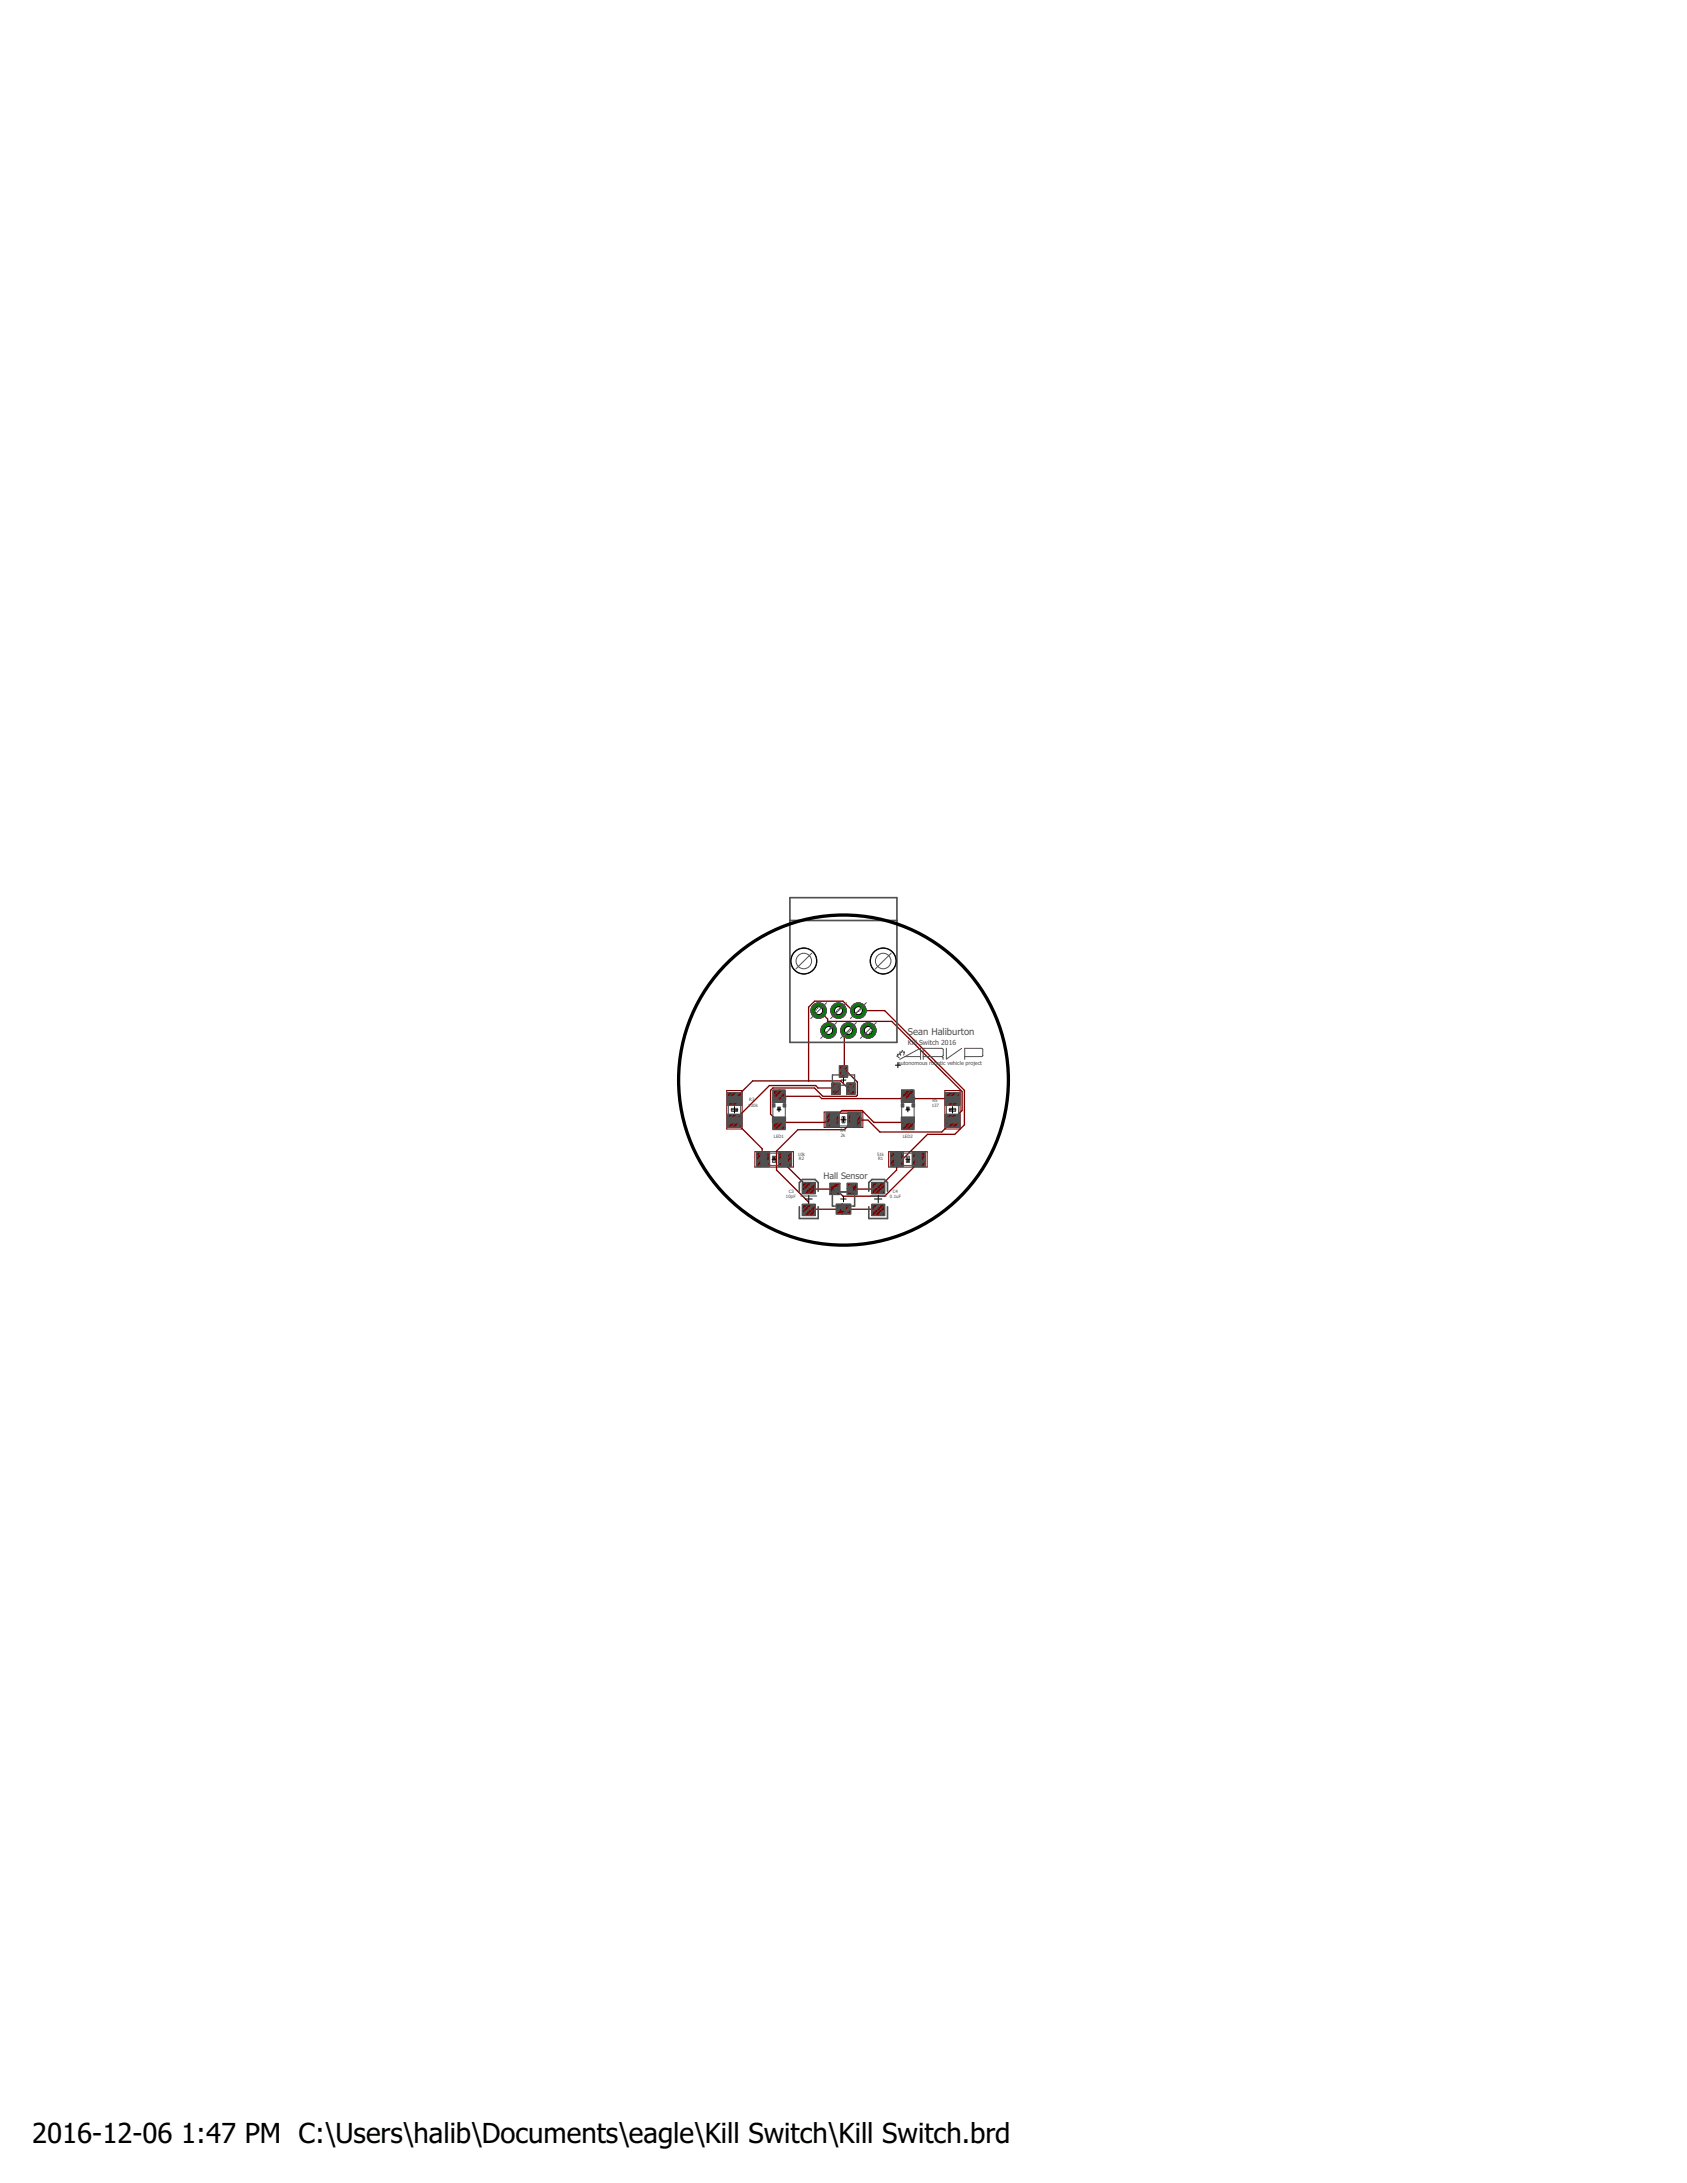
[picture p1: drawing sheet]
<svg xmlns="http://www.w3.org/2000/svg" width="216mm" height="279mm" viewBox="0 0 216 279" stroke-linecap="round" stroke-linejoin="round" font-family="sans-serif">
<defs><g id="words">
<g font-size="3.5">
<text x="4.1" y="274.3">2016-12-06</text>
<text x="23.2" y="274.3">1:47 PM C:\Users\halib\Documents\eagle\Kill Switch\Kill Switch.brd</text>
</g>
<text font-size="1.2" fill="#505050" x="116.2" y="132.5">Sean Haliburton</text>
<text font-size="1.1" fill="#505050" x="105.4" y="150.9">Hall Sensor</text>
<text font-size=".9" fill="#505050" x="116.2" y="133.8">Kill Switch 2016</text>
<text font-size=".7" fill="#505050" x="114.9" y="136.3">autonomous robotic vehicle project</text>
<g font-size=".6" fill="#505050">
<text x="95.8" y="141.7">100k</text>
<text x="95.9" y="140.9">R3</text>
<text x="119.2" y="141.7">137</text>
<text x="119.3" y="141">R5</text>
<text x="99" y="145.6">LED1</text>
<text x="102.1" y="148">10k</text>
<text x="102.2" y="148.5">R2</text>
<text x="107.6" y="144.9">R4</text>
<text x="107.6" y="145.5">2k</text>
<text x="112.2" y="147.9">51k</text>
<text x="112.4" y="148.5">R1</text>
<text x="115.5" y="145.6">LED2</text>
<text x="100.6" y="153.3">10pF</text>
<text x="100.9" y="152.7">C3</text>
<text x="113.9" y="153.3">0.1uF</text>
<text x="114.3" y="152.7">C4</text>
</g>
</g></defs>
<g fill="#505050" stroke="#505050" stroke-width=".13">
<circle cx="111.1" cy="131.9" r=".99"/>
<circle cx="109.9" cy="129.3" r=".99"/>
<circle cx="108.6" cy="131.9" r=".99"/>
<circle cx="107.3" cy="129.3" r=".99"/>
<circle cx="106" cy="131.9" r=".99"/>
<circle cx="104.8" cy="129.3" r=".99"/>
<circle cx="113" cy="123" r="1.67"/>
<circle cx="102.9" cy="123" r="1.67"/>
</g>
<circle cx="111.1" cy="131.9" r=".93" fill="#008000" stroke="#008000" stroke-width=".13"/>
<circle cx="111.1" cy="131.9" r=".51" fill="#fff" stroke="#000" stroke-width=".13"/>
<circle cx="109.9" cy="129.3" r=".93" fill="#008000" stroke="#008000" stroke-width=".13"/>
<circle cx="109.9" cy="129.3" r=".51" fill="#fff" stroke="#000" stroke-width=".13"/>
<circle cx="108.6" cy="131.9" r=".93" fill="#008000" stroke="#008000" stroke-width=".13"/>
<circle cx="108.6" cy="131.9" r=".51" fill="#fff" stroke="#000" stroke-width=".13"/>
<circle cx="107.3" cy="129.3" r=".93" fill="#008000" stroke="#008000" stroke-width=".13"/>
<circle cx="107.3" cy="129.3" r=".51" fill="#fff" stroke="#000" stroke-width=".13"/>
<circle cx="106" cy="131.9" r=".93" fill="#008000" stroke="#008000" stroke-width=".13"/>
<circle cx="106" cy="131.9" r=".51" fill="#fff" stroke="#000" stroke-width=".13"/>
<circle cx="104.8" cy="129.3" r=".93" fill="#008000" stroke="#008000" stroke-width=".13"/>
<circle cx="104.8" cy="129.3" r=".51" fill="#fff" stroke="#000" stroke-width=".13"/>
<g fill="#800000" stroke="#800000" stroke-width=".13">
<path d="M99 139.6h1.4v1.4h-1.4z"/>
<path d="M99 143h1.4v1.5h-1.4z"/>
<path d="M115.4 139.6h1.5v1.4h-1.5z"/>
<path d="M115.4 143h1.5v1.5h-1.5z"/>
<path d="M116.8 147.5h1.6v1.8h-1.6z"/>
<path d="M114 147.5h1.6v1.8h-1.6z"/>
<path d="M99.7 147.5h1.6v1.8h-1.6z"/>
<path d="M96.9 147.5h1.6v1.8h-1.6z"/>
<path d="M93.1 142.6h1.8v1.7h-1.8z"/>
<path d="M93.1 139.8h1.8v1.7h-1.8z"/>
<path d="M108.5 142.4h1.7v1.8h-1.7z"/>
<path d="M105.7 142.4h1.7v1.8h-1.7z"/>
<path d="M121 139.8h1.8v1.7h-1.8z"/>
<path d="M121 142.6h1.8v1.7h-1.8z"/>
<path d="M107.1 154.2h1.7v1.1h-1.7z"/>
<path d="M106.3 151.5h1.1v1.4h-1.1z"/>
<path d="M108.5 151.5h1.1v1.4h-1.1z"/>
<path d="M107.4 136.4h1.1v1.4h-1.1z"/>
<path d="M108.4 138.6h1v1.4h-1z"/>
<path d="M106.5 138.6h1v1.4h-1z"/>
<path d="M102.7 154.2h1.6v1.4h-1.6z"/>
<path d="M102.7 151.4h1.6v1.4h-1.6z"/>
<path d="M111.6 154.2h1.6v1.4h-1.6z"/>
<path d="M111.6 151.4h1.6v1.4h-1.6z"/>
</g>
<path d="M103.5 138.3v-9.4l.7-.8h3.7l1.2 1.2h4.1l10.2 10.3v4.4l-1.2 1.2h-3.5l-3.2 3.2h-.8v1.4l-2.4 2.4h-3.2M104.8 129.3l1.1 1.1v1.4l.1 .1M105.9 130.7h8.2l9 9v2.4l-2.6 2.8h-7.9l-1.5-1.5-1.8-.1-1.2 1.3h-6l-2.7 2.7v2.5l4.1 4.1v1l.1-.1 4.3-.1 4.4 .1 .1 .1M107 139.3h-2.3l-.3-.4h-5.9l-4.5 4.5 3.5 3.6v1.4h.2M108.6 131.9l-.5 .5v4.7h-.2l.2 .2h.4l1.2 1.2v1.7l-.1 .1h-4.3l-1.1-1h-5.3l-.3 .3v3l1.1 1.1v.1l.1-.1h6.4l1.5-1.6h2.6l1.5 1.6h4.3l.1 .1M108.9 139.3h-.1h-.3l-.9-1h-11.3l-2.3 2.4M99.7 140.3h5.2l.3 .3h10.6l.4-.3 .4 .3 5.3 .1M100.5 148.4h.1v.7l3 3.1h3.4l.9 .9h5.3l4.3-4.3v-.4h.1" fill="none" stroke="#800000" stroke-width=".17"/>
<circle cx="111.1" cy="131.9" r=".93" fill="#008000" stroke="#008000" stroke-width=".13"/>
<circle cx="111.1" cy="131.9" r=".51" fill="#fff" stroke="#000" stroke-width=".13"/>
<circle cx="109.9" cy="129.3" r=".93" fill="#008000" stroke="#008000" stroke-width=".13"/>
<circle cx="109.9" cy="129.3" r=".51" fill="#fff" stroke="#000" stroke-width=".13"/>
<circle cx="108.6" cy="131.9" r=".93" fill="#008000" stroke="#008000" stroke-width=".13"/>
<circle cx="108.6" cy="131.9" r=".51" fill="#fff" stroke="#000" stroke-width=".13"/>
<circle cx="107.3" cy="129.3" r=".93" fill="#008000" stroke="#008000" stroke-width=".13"/>
<circle cx="107.3" cy="129.3" r=".51" fill="#fff" stroke="#000" stroke-width=".13"/>
<circle cx="106" cy="131.9" r=".93" fill="#008000" stroke="#008000" stroke-width=".13"/>
<circle cx="106" cy="131.9" r=".51" fill="#fff" stroke="#000" stroke-width=".13"/>
<circle cx="104.8" cy="129.3" r=".93" fill="#008000" stroke="#008000" stroke-width=".13"/>
<circle cx="104.8" cy="129.3" r=".51" fill="#fff" stroke="#000" stroke-width=".13"/>
<path d="M93 139.6h2v4.9h-2zM120.9 139.6h2v4.9h-2zM96.6 147.4h4.9v2h-4.9zM105.5 142.3h4.9v2h-4.9zM113.7 147.4h5v2h-5z" fill="none" stroke="#800000" stroke-width=".13"/>
<g fill="#505050" stroke="#505050" stroke-width=".13">
<path d="M99 140.5h.3v.2h-.3v-.1h.2h-.2z" fill-rule="evenodd"/>
<path d="M115.5 140.5h.2v.2h-.2v-.1h.2h-.2z" fill-rule="evenodd"/>
<circle cx="111.1" cy="131.9" r=".99"/>
<circle cx="109.9" cy="129.3" r=".99"/>
<circle cx="108.6" cy="131.9" r=".99"/>
<circle cx="107.3" cy="129.3" r=".99"/>
<circle cx="106" cy="131.9" r=".99"/>
<circle cx="104.8" cy="129.3" r=".99"/>
<circle cx="113" cy="123" r="1.67"/>
<circle cx="102.9" cy="123" r="1.67"/>
</g>
<g fill="#505050" stroke="#505050" stroke-width=".13">
<path d="M98.9 139.5h1.6v1.6h-1.6z"/>
<path d="M98.9 143h1.6v1.6h-1.6z"/>
<path d="M115.4 139.5h1.6v1.6h-1.6z"/>
<path d="M115.4 143h1.6v1.6h-1.6z"/>
<path d="M116.7 147.4h1.7v1.9h-1.7z"/>
<path d="M113.9 147.4h1.7v1.9h-1.7z"/>
<path d="M99.6 147.4h1.7v1.9h-1.7z"/>
<path d="M96.8 147.4h1.7v1.9h-1.7z"/>
<path d="M93 142.6h2v1.7h-2z"/>
<path d="M93 139.8h2v1.7h-2z"/>
<path d="M108.5 142.4h1.7v1.9h-1.7z"/>
<path d="M105.7 142.4h1.7v1.9h-1.7z"/>
<path d="M120.9 139.8h2v1.7h-2z"/>
<path d="M120.9 142.6h2v1.7h-2z"/>
<path d="M107 154.1h1.9v1.3h-1.9z"/>
<path d="M106.2 151.4h1.3v1.5h-1.3z"/>
<path d="M108.4 151.4h1.3v1.5h-1.3z"/>
<path d="M107.4 136.4h1.1v1.5h-1.1z"/>
<path d="M108.4 138.6h1.1v1.5h-1.1z"/>
<path d="M106.4 138.6h1.1v1.5h-1.1z"/>
<path d="M102.7 154.1h1.7v1.5h-1.7z"/>
<path d="M102.7 151.3h1.7v1.5h-1.7z"/>
<path d="M111.5 154.1h1.7v1.5h-1.7z"/>
<path d="M111.5 151.3h1.7v1.5h-1.7z"/>
<path d="M99 139.6h1.4v1.4h-1.4z"/>
<path d="M99 143h1.4v1.5h-1.4z"/>
<path d="M115.4 139.6h1.5v1.4h-1.5z"/>
<path d="M115.4 143h1.5v1.5h-1.5z"/>
<path d="M116.8 147.5h1.6v1.8h-1.6z"/>
<path d="M114 147.5h1.6v1.8h-1.6z"/>
<path d="M99.7 147.5h1.6v1.8h-1.6z"/>
<path d="M96.9 147.5h1.6v1.8h-1.6z"/>
<path d="M93.1 142.6h1.8v1.7h-1.8z"/>
<path d="M93.1 139.8h1.8v1.7h-1.8z"/>
<path d="M108.5 142.4h1.7v1.8h-1.7z"/>
<path d="M105.7 142.4h1.7v1.8h-1.7z"/>
<path d="M121 139.8h1.8v1.7h-1.8z"/>
<path d="M121 142.6h1.8v1.7h-1.8z"/>
<path d="M107.1 154.2h1.7v1.1h-1.7z"/>
<path d="M106.3 151.5h1.1v1.4h-1.1z"/>
<path d="M108.5 151.5h1.1v1.4h-1.1z"/>
<path d="M107.4 136.4h1.1v1.4h-1.1z"/>
<path d="M108.4 138.6h1v1.4h-1z"/>
<path d="M106.5 138.6h1v1.4h-1z"/>
<path d="M102.7 154.2h1.6v1.4h-1.6z"/>
<path d="M102.7 151.4h1.6v1.4h-1.6z"/>
<path d="M111.6 154.2h1.6v1.4h-1.6z"/>
<path d="M111.6 151.4h1.6v1.4h-1.6z"/>
<path d="M116 148h.4v.8h-.4z"/>
<path d="M98.9 148h.4v.8h-.4z"/>
<path d="M93.6 141.9h.8v.3h-.8z"/>
<path d="M107.8 142.9h.3v.8h-.3z"/>
<path d="M121.5 141.9h.8v.3h-.8z"/>
<path d="M98.8 141.3h.4v.4h-.4z"/>
<path d="M100.2 141.3h.4v.4h-.4z"/>
<path d="M99.5 141.7h.4v.3h-.4z"/>
<path d="M115.3 141.3h.4v.4h-.4z"/>
<path d="M116.7 141.3h.4v.4h-.4z"/>
<path d="M116 141.7h.4v.3h-.4z"/>
<path d="M98.8 140.4h.6v.1h-.6z"/>
<path d="M98.9 140.5h.2v.3h-.2z"/>
<path d="M99.3 140.6h.1v.2h-.1z"/>
<path d="M99.1 140.7h.4v.1h-.4z"/>
<path d="M100.1 140.4h.5v.3h-.5z"/>
<path d="M99.9 140.7h.6v.1h-.6z"/>
<path d="M98.8 140.8h1.7v.3h-1.7z"/>
<path d="M98.8 143h1.7v.7h-1.7z"/>
<path d="M115.3 140.4h.5v.1h-.5z"/>
<path d="M115.4 140.5h.2v.3h-.2z"/>
<path d="M115.7 140.6h.2v.2h-.2z"/>
<path d="M115.5 140.7h.5v.1h-.5z"/>
<path d="M116.5 140.4h.6v.3h-.6z"/>
<path d="M116.4 140.7h.6v.1h-.6z"/>
<path d="M115.3 140.8h1.7v.3h-1.7z"/>
<path d="M115.3 143h1.7v.7h-1.7z"/>
<path d="M117.1 147.5h.8v1.7h-.8z"/>
<path d="M114.5 147.5h.8v1.7h-.8z"/>
<path d="M100 147.5h.8v1.7h-.8z"/>
<path d="M97.4 147.5h.7v1.7h-.7z"/>
<path d="M93.2 143h1.6v.7h-1.6z"/>
<path d="M93.2 140.3h1.6v.8h-1.6z"/>
<path d="M108.9 142.5h.7v1.7h-.7z"/>
<path d="M106.2 142.5h.8v1.7h-.8z"/>
<path d="M121.1 140.3h1.6v.8h-1.6z"/>
<path d="M121.1 143h1.6v.7h-1.6z"/>
<path d="M107.7 154.4h.5v.5h-.5z"/>
<path d="M106.8 152h.5v.5h-.5z"/>
<path d="M108.6 152h.5v.5h-.5z"/>
<path d="M107.7 136.9h.5v.6h-.5z"/>
<path d="M108.6 138.9h.5v.6h-.5z"/>
<path d="M106.8 138.9h.5v.6h-.5z"/>
</g>
<path d="M101.1 114.9h13.7v18.5h-13.7zM101.1 117.8h13.7M102.3 152.5v-1.1l.4-.4h1.6l.4 .4v1.1M102.3 154.5v1.5h2.4v-1.5M111.2 154.5v1.5h2.4v-1.5M111.2 152.5v-1.1l.4-.4h1.6l.4 .4v1.1" fill="none" stroke="#505050" stroke-width=".21"/>
<path d="M106.5 137.6h2.9v1.3h-2.9zM106.5 152.5h2.9v1.9h-2.9z" fill="none" stroke="#505050" stroke-width=".17"/>
<g fill="none" stroke="#505050" stroke-width=".13">
<path d="M115.7 135l.1-.4-.2 .1-.1-.3-.1 .3-.2-.1 .1 .4-.2-.1-.1 .1-.1-.1v.2l-.1 .1 .3 .2M115.8 135.2h2M117.8 134.2l-2.7 1.4M117.8 134.2v1.4M118.2 135.2h2.3M120.5 135.2l.2 .2M120.7 135.4v.2M120.7 135.1v-.8l-.1-.1h-2.4v1.4M120.7 135.1l-.1 .1M121.1 134.2v1.4l2-1.4M125.8 135.1v-.8l-.1-.1h-2.2v1.4M125.8 135.1l-.2 .1h-2.1"/>
<path d="M93.2 141.1v1.9M94.8 141.1v1.9M98.1 149.2h1.9M98.1 147.6h1.9M98.9 141.1v1.9M99.3 140.4a.4 .4 0 0 0 .4 .4 .4 .4 0 0 0 .4-.4M100.5 141.1v1.9M102.5 153.1h2M107 144.1h1.9M107 142.5h1.9M111.4 153.1h2M115.2 149.2h2"/>
<path d="M115.2 147.6h2M115.4 141.1v1.9M115.8 140.4a.39 .39 0 0 0 .4 .4 .39 .39 0 0 0 .4-.4M117 141.1v1.9M121.1 141.1v1.9M122.7 141.1v1.9"/>
</g>
<g fill="none" stroke="#000" stroke-width=".13">
<path d="M107.7 138.2h.5M107.9 137.9v.6M112 123h2M113 122v2M114.6 136.3h.7M114.9 136v.7M93.6 142h.8M94 141.6v.9M98.8 148.4h.5M99.1 148.1v.5M99.4 142h.5M99.7 141.8v.5"/>
<path d="M103.1 153.5h.8M103.5 153v.9M107.6 153.5h.7M107.6 143.3h.7M107.9 143v.6M107.9 153.1v.7M111.9 153.5h1M112.4 153v.9M115.9 142h.5M115.9 148.4h.5M116.2 141.8v.5M116.2 148.1v.5"/>
<path d="M121.5 142h.8M121.9 141.6v.9"/>
<circle cx="113" cy="123" r="1.63"/>
</g>
<circle cx="107.9" cy="138.2" r="21.1" fill="none" stroke="#000" stroke-width=".42"/>
<circle cx="113" cy="123" r="1.63" fill="#fff" stroke="#000" stroke-width=".13"/>
<circle cx="102.9" cy="123" r="1.63" fill="none" stroke="#000" stroke-width=".13"/>
<circle cx="102.9" cy="123" r="1.63" fill="#fff" stroke="#000" stroke-width=".13"/>
<g fill="none" stroke="#505050" stroke-width=".13">
<path d="M103.9 122l-2 2M105.8 128.3l-2 2.1M107.1 130.9l-2.1 2M108.3 128.3l-2 2.1M109.6 130.9l-2 2M110.9 128.3l-2.1 2.1M112.1 130.9l-2 2M114 122l-2 2"/>
<circle cx="102.9" cy="123" r=".99"/>
<circle cx="104.8" cy="129.3" r=".99"/>
<circle cx="106" cy="131.9" r=".99"/>
<circle cx="107.3" cy="129.3" r=".99"/>
<circle cx="108.6" cy="131.9" r=".99"/>
<circle cx="109.9" cy="129.3" r=".99"/>
<circle cx="111.1" cy="131.9" r=".99"/>
<circle cx="113" cy="123" r=".99"/>
</g>
<use href="#words"/>
</svg>
